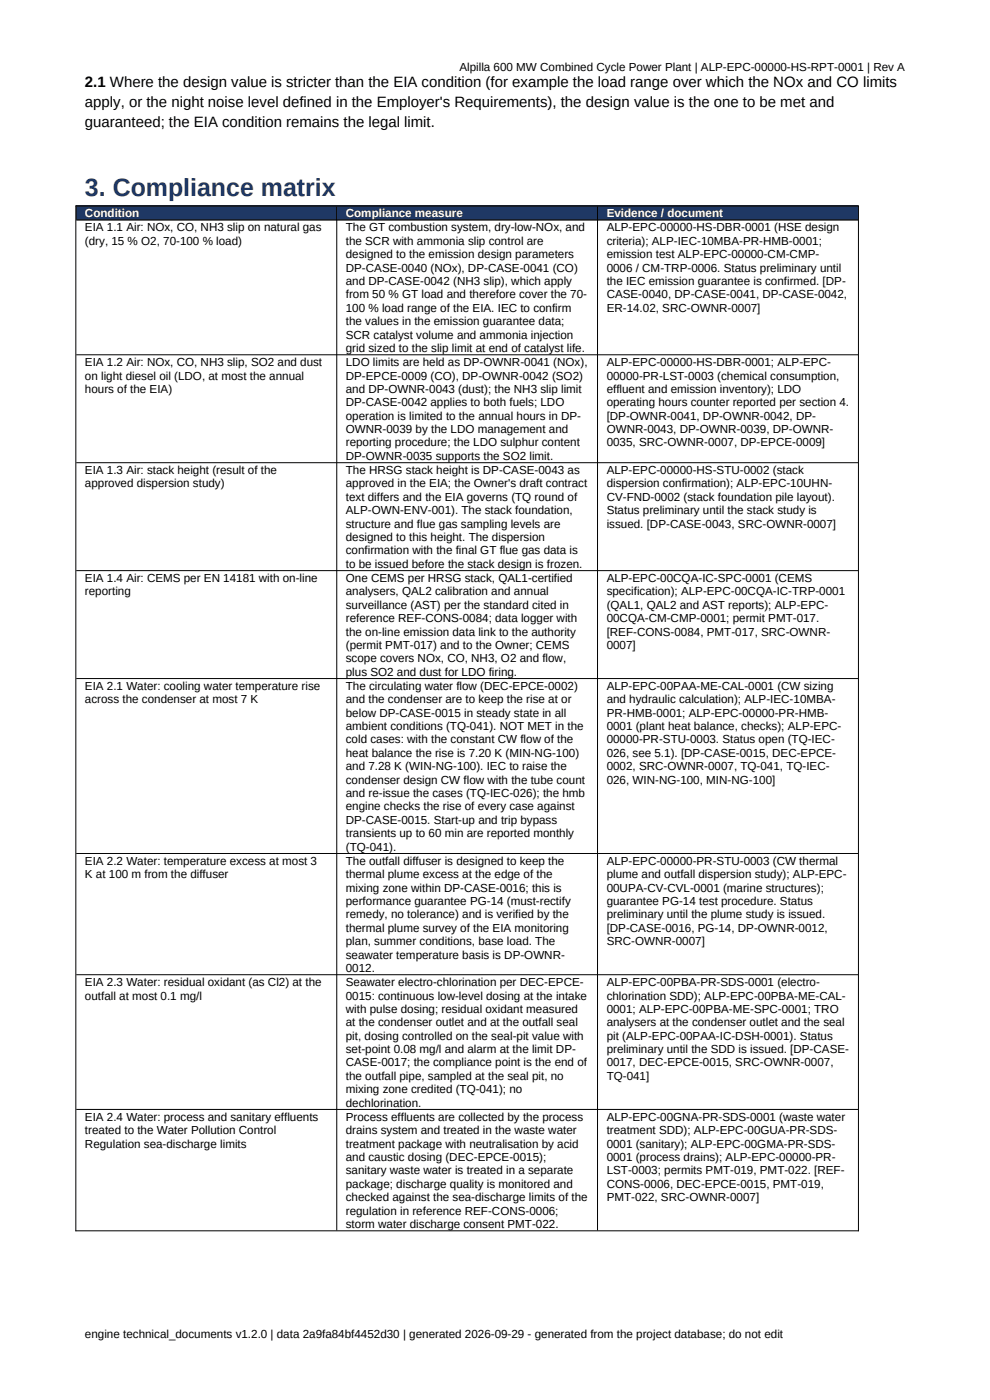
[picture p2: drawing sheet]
<svg xmlns="http://www.w3.org/2000/svg" width="210mm" height="297mm" viewBox="0 0 210 297" stroke-linecap="round" stroke-linejoin="round" font-family="sans-serif">
<defs><g id="words">
<text font-size="5.3" fill="#1f3864" x="18" y="41.6">3. Compliance matrix</text>
<g font-size="3.2">
<text x="18" y="18.5">2.1 Where the design value is stricter than the EIA condition (for example the load range over which the NOx and CO limits</text>
<text x="18" y="22.7">apply, or the night noise level defined in the Employer's Requirements), the design value is the one to be met and</text>
<text x="18" y="26.9">guaranteed; the EIA condition remains the legal limit.</text>
</g>
<g font-size="2.5">
<text x="97.5" y="15">Alpilla 600 MW Combined Cycle Power Plant | ALP-EPC-00000-HS-RPT-0001 | Rev A</text>
<text x="18" y="49.1">EIA 1.1 Air: NOx, CO, NH3 slip on natural gas</text>
<text x="18" y="51.9">(dry, 15 % O2, 70-100 % load)</text>
<text x="73.4" y="49.1">The GT combustion system, dry-low-NOx, and</text>
<text x="73.4" y="51.9">the SCR with ammonia slip control are</text>
<text x="128.7" y="49.1">ALP-EPC-00000-HS-DBR-0001 (HSE design</text>
<text x="128.7" y="51.9">criteria); ALP-IEC-10MBA-PR-HMB-0001;</text>
<text x="73.4" y="54.8">designed to the emission design parameters</text>
<text x="73.4" y="57.6">DP-CASE-0040 (NOx), DP-CASE-0041 (CO)</text>
<text x="128.7" y="54.8">emission test ALP-EPC-00000-CM-CMP-</text>
<text x="128.7" y="57.6">0006 / CM-TRP-0006. Status preliminary until</text>
<text x="73.4" y="60.5">and DP-CASE-0042 (NH3 slip), which apply</text>
<text x="73.4" y="63.3">from 50 % GT load and therefore cover the 70-</text>
<text x="128.7" y="60.5">the IEC emission guarantee is confirmed. [DP-</text>
<text x="128.7" y="63.3">CASE-0040, DP-CASE-0041, DP-CASE-0042,</text>
<text x="73.4" y="66.1">100 % load range of the EIA. IEC to confirm</text>
<text x="73.4" y="69">the values in the emission guarantee data;</text>
<text x="73.4" y="71.8">SCR catalyst volume and ammonia injection</text>
<text x="128.7" y="66.1">ER-14.02, SRC-OWNR-0007]</text>
<text x="18" y="77.7">EIA 1.2 Air: NOx, CO, NH3 slip, SO2 and dust</text>
<text x="73.4" y="74.7">grid sized to the slip limit at end of catalyst life.</text>
<text x="73.4" y="77.7">LDO limits are held as DP-OWNR-0041 (NOx),</text>
<text x="128.7" y="77.7">ALP-EPC-00000-HS-DBR-0001; ALP-EPC-</text>
<text x="18" y="80.5">on light diesel oil (LDO, at most the annual</text>
<text x="18" y="83.4">hours of the EIA)</text>
<text x="73.4" y="80.5">DP-EPCE-0009 (CO), DP-OWNR-0042 (SO2)</text>
<text x="73.4" y="83.4">and DP-OWNR-0043 (dust); the NH3 slip limit</text>
<text x="128.7" y="80.5">00000-PR-LST-0003 (chemical consumption,</text>
<text x="128.7" y="83.4">effluent and emission inventory); LDO</text>
<text x="73.4" y="86.2">DP-CASE-0042 applies to both fuels; LDO</text>
<text x="73.4" y="89">operation is limited to the annual hours in DP-</text>
<text x="128.7" y="86.2">operating hours counter reported per section 4.</text>
<text x="128.7" y="89">[DP-OWNR-0041, DP-OWNR-0042, DP-</text>
<text x="73.4" y="91.9">OWNR-0039 by the LDO management and</text>
<text x="73.4" y="94.7">reporting procedure; the LDO sulphur content</text>
<text x="128.7" y="91.9">OWNR-0043, DP-OWNR-0039, DP-OWNR-</text>
<text x="128.7" y="94.7">0035, SRC-OWNR-0007, DP-EPCE-0009]</text>
<text x="18" y="100.6">EIA 1.3 Air: stack height (result of the</text>
<text x="73.4" y="97.6">DP-OWNR-0035 supports the SO2 limit.</text>
<text x="73.4" y="100.6">The HRSG stack height is DP-CASE-0043 as</text>
<text x="128.7" y="100.6">ALP-EPC-00000-HS-STU-0002 (stack</text>
<text x="18" y="103.4">approved dispersion study)</text>
<text x="73.4" y="103.4">approved in the EIA; the Owner's draft contract</text>
<text x="73.4" y="106.3">text differs and the EIA governs (TQ round of</text>
<text x="128.7" y="103.4">dispersion confirmation); ALP-EPC-10UHN-</text>
<text x="128.7" y="106.3">CV-FND-0002 (stack foundation pile layout).</text>
<text x="73.4" y="109.1">ALP-OWN-ENV-001). The stack foundation,</text>
<text x="73.4" y="111.9">structure and flue gas sampling levels are</text>
<text x="128.7" y="109.1">Status preliminary until the stack study is</text>
<text x="128.7" y="111.9">issued. [DP-CASE-0043, SRC-OWNR-0007]</text>
<text x="73.4" y="114.8">designed to this height. The dispersion</text>
<text x="73.4" y="117.6">confirmation with the final GT flue gas data is</text>
<text x="18" y="123.5">EIA 1.4 Air: CEMS per EN 14181 with on-line</text>
<text x="73.4" y="120.5">to be issued before the stack design is frozen.</text>
<text x="73.4" y="123.5">One CEMS per HRSG stack, QAL1-certified</text>
<text x="128.7" y="123.5">ALP-EPC-00CQA-IC-SPC-0001 (CEMS</text>
<text x="18" y="126.3">reporting</text>
<text x="73.4" y="126.3">analysers, QAL2 calibration and annual</text>
<text x="73.4" y="129.2">surveillance (AST) per the standard cited in</text>
<text x="73.4" y="132">reference REF-CONS-0084; data logger with</text>
<text x="128.7" y="126.3">specification); ALP-EPC-00CQA-IC-TRP-0001</text>
<text x="128.7" y="129.2">(QAL1, QAL2 and AST reports); ALP-EPC-</text>
<text x="128.7" y="132">00CQA-CM-CMP-0001; permit PMT-017.</text>
<text x="73.4" y="134.8">the on-line emission data link to the authority</text>
<text x="73.4" y="137.7">(permit PMT-017) and to the Owner; CEMS</text>
<text x="128.7" y="134.8">[REF-CONS-0084, PMT-017, SRC-OWNR-</text>
<text x="128.7" y="137.7">0007]</text>
<text x="73.4" y="140.5">scope covers NOx, CO, NH3, O2 and flow,</text>
<text x="73.4" y="143.4">plus SO2 and dust for LDO firing.</text>
<text x="18" y="146.4">EIA 2.1 Water: cooling water temperature rise</text>
<text x="18" y="149.2">across the condenser at most 7 K</text>
<text x="73.4" y="146.4">The circulating water flow (DEC-EPCE-0002)</text>
<text x="73.4" y="149.2">and the condenser are to keep the rise at or</text>
<text x="128.7" y="146.4">ALP-EPC-00PAA-ME-CAL-0001 (CW sizing</text>
<text x="128.7" y="149.2">and hydraulic calculation); ALP-IEC-10MBA-</text>
<text x="73.4" y="152">below DP-CASE-0015 in steady state in all</text>
<text x="73.4" y="154.9">ambient conditions (TQ-041). NOT MET in the</text>
<text x="128.7" y="152">PR-HMB-0001; ALP-EPC-00000-PR-HMB-</text>
<text x="128.7" y="154.9">0001 (plant heat balance, checks); ALP-EPC-</text>
<text x="73.4" y="157.7">cold cases: with the constant CW flow of the</text>
<text x="73.4" y="160.6">heat balance the rise is 7.20 K (MIN-NG-100)</text>
<text x="128.7" y="157.7">00000-PR-STU-0003. Status open (TQ-IEC-</text>
<text x="128.7" y="160.6">026, see 5.1). [DP-CASE-0015, DEC-EPCE-</text>
<text x="73.4" y="163.4">and 7.28 K (WIN-NG-100). IEC to raise the</text>
<text x="73.4" y="166.2">condenser design CW flow with the tube count</text>
<text x="128.7" y="163.4">0002, SRC-OWNR-0007, TQ-041, TQ-IEC-</text>
<text x="128.7" y="166.2">026, WIN-NG-100, MIN-NG-100]</text>
<text x="73.4" y="169.1">and re-issue the cases (TQ-IEC-026); the hmb</text>
<text x="73.4" y="171.9">engine checks the rise of every case against</text>
<text x="73.4" y="174.8">DP-CASE-0015. Start-up and trip bypass</text>
<text x="73.4" y="177.6">transients up to 60 min are reported monthly</text>
<text x="18" y="183.5">EIA 2.2 Water: temperature excess at most 3</text>
<text x="73.4" y="180.4">(TQ-041).</text>
<text x="73.4" y="183.5">The outfall diffuser is designed to keep the</text>
<text x="128.7" y="183.5">ALP-EPC-00000-PR-STU-0003 (CW thermal</text>
<text x="18" y="186.3">K at 100 m from the diffuser</text>
<text x="73.4" y="186.3">thermal plume excess at the edge of the</text>
<text x="73.4" y="189.1">mixing zone within DP-CASE-0016; this is</text>
<text x="73.4" y="192">performance guarantee PG-14 (must-rectify</text>
<text x="128.7" y="186.3">plume and outfall dispersion study); ALP-EPC-</text>
<text x="128.7" y="189.1">00UPA-CV-CVL-0001 (marine structures);</text>
<text x="128.7" y="192">guarantee PG-14 test procedure. Status</text>
<text x="73.4" y="194.8">remedy, no tolerance) and is verified by the</text>
<text x="73.4" y="197.7">thermal plume survey of the EIA monitoring</text>
<text x="128.7" y="194.8">preliminary until the plume study is issued.</text>
<text x="128.7" y="197.7">[DP-CASE-0016, PG-14, DP-OWNR-0012,</text>
<text x="73.4" y="200.5">plan, summer conditions, base load. The</text>
<text x="73.4" y="203.3">seawater temperature basis is DP-OWNR-</text>
<text x="128.7" y="200.5">SRC-OWNR-0007]</text>
<text x="18" y="209.2">EIA 2.3 Water: residual oxidant (as Cl2) at the</text>
<text x="73.4" y="206.2">0012.</text>
<text x="73.4" y="209.2">Seawater electro-chlorination per DEC-EPCE-</text>
<text x="128.7" y="209.2">ALP-EPC-00PBA-PR-SDS-0001 (electro-</text>
<text x="18" y="212">outfall at most 0.1 mg/l</text>
<text x="73.4" y="212">0015: continuous low-level dosing at the intake</text>
<text x="73.4" y="214.9">with pulse dosing; residual oxidant measured</text>
<text x="128.7" y="212">chlorination SDD); ALP-EPC-00PBA-ME-CAL-</text>
<text x="128.7" y="214.9">0001; ALP-EPC-00PBA-ME-SPC-0001; TRO</text>
<text x="73.4" y="217.7">at the condenser outlet and at the outfall seal</text>
<text x="73.4" y="220.6">pit, dosing controlled on the seal-pit value with</text>
<text x="128.7" y="217.7">analysers at the condenser outlet and the seal</text>
<text x="128.7" y="220.6">pit (ALP-EPC-00PAA-IC-DSH-0001). Status</text>
<text x="73.4" y="223.4">set-point 0.08 mg/l and alarm at the limit DP-</text>
<text x="73.4" y="226.2">CASE-0017; the compliance point is the end of</text>
<text x="128.7" y="223.4">preliminary until the SDD is issued. [DP-CASE-</text>
<text x="128.7" y="226.2">0017, DEC-EPCE-0015, SRC-OWNR-0007,</text>
<text x="73.4" y="229.1">the outfall pipe, sampled at the seal pit, no</text>
<text x="73.4" y="231.9">mixing zone credited (TQ-041); no</text>
<text x="128.7" y="229.1">TQ-041]</text>
<text x="18" y="237.8">EIA 2.4 Water: process and sanitary effluents</text>
<text x="73.4" y="234.8">dechlorination.</text>
<text x="73.4" y="237.8">Process effluents are collected by the process</text>
<text x="128.7" y="237.8">ALP-EPC-00GNA-PR-SDS-0001 (waste water</text>
<text x="18" y="240.6">treated to the Water Pollution Control</text>
<text x="18" y="243.5">Regulation sea-discharge limits</text>
<text x="73.4" y="240.6">drains system and treated in the waste water</text>
<text x="73.4" y="243.5">treatment package with neutralisation by acid</text>
<text x="128.7" y="240.6">treatment SDD); ALP-EPC-00GUA-PR-SDS-</text>
<text x="128.7" y="243.5">0001 (sanitary); ALP-EPC-00GMA-PR-SDS-</text>
<text x="73.4" y="246.3">and caustic dosing (DEC-EPCE-0015);</text>
<text x="73.4" y="249.1">sanitary waste water is treated in a separate</text>
<text x="73.4" y="252">package; discharge quality is monitored and</text>
<text x="128.7" y="246.3">0001 (process drains); ALP-EPC-00000-PR-</text>
<text x="128.7" y="249.1">LST-0003; permits PMT-019, PMT-022. [REF-</text>
<text x="128.7" y="252">CONS-0006, DEC-EPCE-0015, PMT-019,</text>
<text x="73.4" y="254.8">checked against the sea-discharge limits of the</text>
<text x="73.4" y="257.7">regulation in reference REF-CONS-0006;</text>
<text x="128.7" y="254.8">PMT-022, SRC-OWNR-0007]</text>
<text x="73.4" y="260.5">storm water discharge consent PMT-022.</text>
<text x="18" y="283.8">engine technical_documents v1.2.0 | data 2a9fa84bf4452d30 | generated 2026-09-29 - generated from the project database; do not edit</text>
</g>
<g font-size="2.5" fill="#fff">
<text x="18" y="46.1">Condition</text>
<text x="73.4" y="46.1">Compliance measure</text>
<text x="128.7" y="46.1">Evidence / document</text>
</g>
</g></defs>
<g fill="#1f3864">
<path d="M16.1 43.6h55.3v3h-55.3z" fill-rule="evenodd"/>
<path d="M71.4 43.6h55.3v3h-55.3z" fill-rule="evenodd"/>
<path d="M126.8 43.6h55.3v3h-55.3z" fill-rule="evenodd"/>
<path d="M16.1 43.6h55.3v3h-55.3z" fill-rule="evenodd"/>
<path d="M71.4 43.6h55.3v3h-55.3z" fill-rule="evenodd"/>
<path d="M126.8 43.6h55.3v3h-55.3z" fill-rule="evenodd"/>
</g>
<g fill="none" stroke="#000" stroke-width=".21">
<path d="M16 43.7h166.2M16.1 43.6v217.6M16.2 46.7h165.8M71.4 43.8v217.2M126.8 43.8v217.2M182.1 43.6v217.6M16.2 75.3h165.8M16.2 98.2h165.8M16.2 121.1h165.8M16.2 144h165.8M16.2 181.1h165.8M16.2 206.8h165.8"/>
<path d="M16.2 235.4h165.8M16 261.1h166.2"/>
</g>
<use href="#words"/>
</svg>
